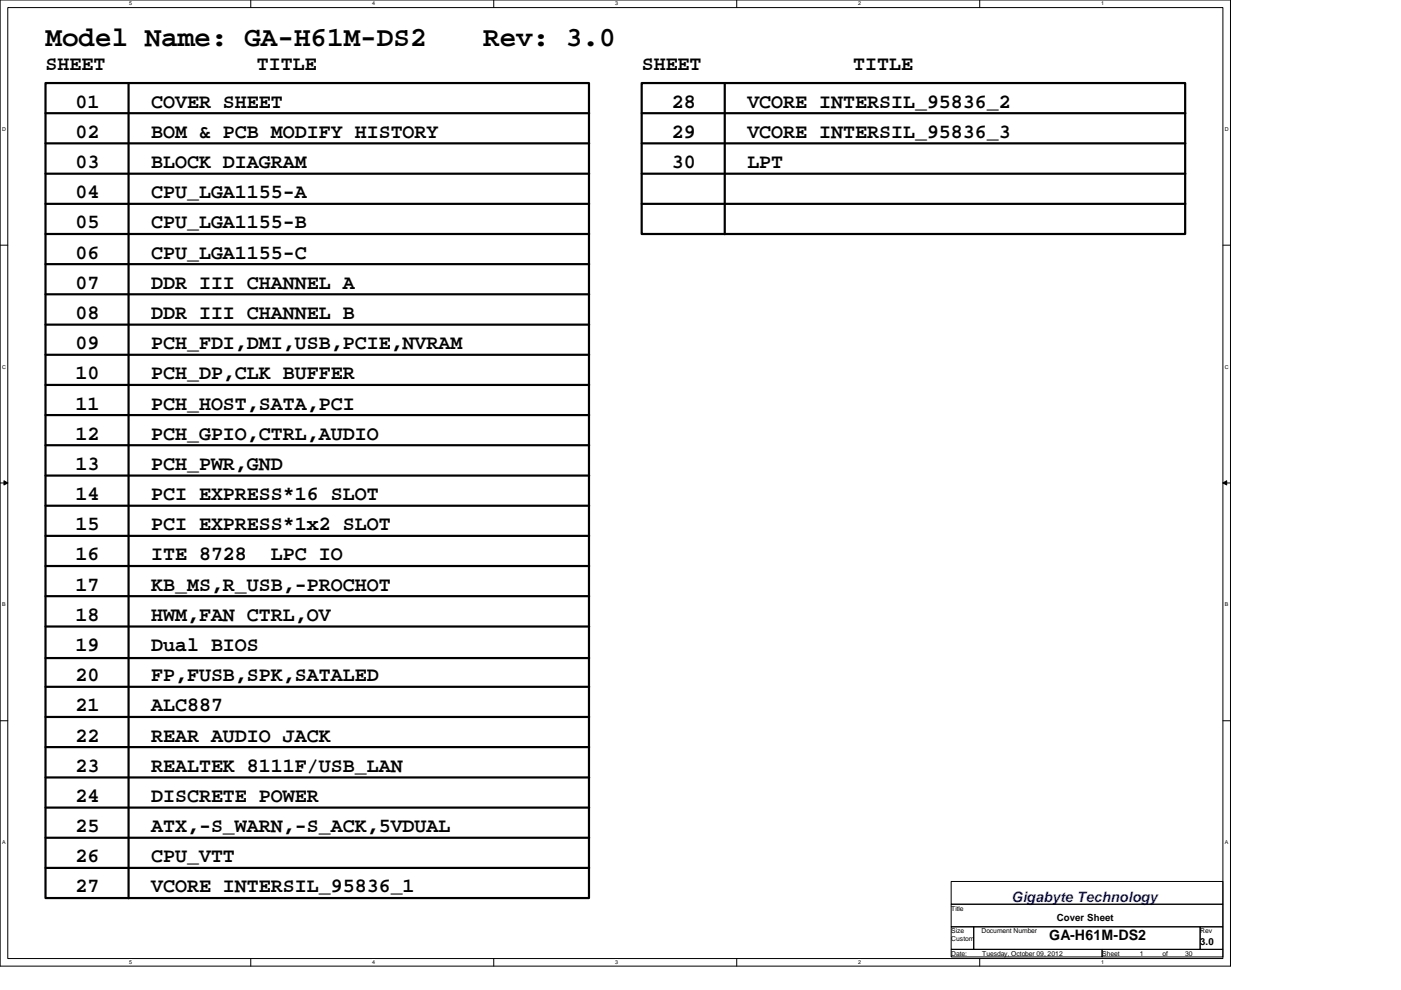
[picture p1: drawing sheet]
<svg xmlns="http://www.w3.org/2000/svg" width="297mm" height="210mm" viewBox="0 0 297 210" stroke-linecap="round" stroke-linejoin="round" font-family="sans-serif">
<defs><g id="words">
<g font-size="5.9">
<text x="9.6" y="9.8">Model Name: GA-H61M-DS2</text>
<text x="102.4" y="9.8">Rev: 3.0</text>
</g>
<g font-size="4.3">
<text x="9.6" y="14.8">SHEET</text>
<text x="54.4" y="14.8">TITLE</text>
<text x="136.1" y="14.8">SHEET</text>
<text x="180.9" y="14.8">TITLE</text>
<text x="16" y="22.8">01</text>
<text x="32" y="22.8">COVER SHEET</text>
<text x="142.4" y="22.8">28</text>
<text x="158.5" y="22.8">VCORE INTERSIL_95836_2</text>
<text x="16" y="29.2">02</text>
<text x="32" y="29.2">BOM &amp; PCB MODIFY HISTORY</text>
<text x="142.4" y="29.2">29</text>
<text x="158.5" y="29.2">VCORE INTERSIL_95836_3</text>
<text x="16" y="35.6">03</text>
<text x="32" y="35.6">BLOCK DIAGRAM</text>
<text x="142.4" y="35.6">30</text>
<text x="158.5" y="35.6">LPT</text>
<text x="16" y="42">04</text>
<text x="32" y="42">CPU_LGA1155-A</text>
<text x="16" y="48.4">05</text>
<text x="32" y="48.4">CPU_LGA1155-B</text>
<text x="16" y="54.8">06</text>
<text x="32" y="54.8">CPU_LGA1155-C</text>
<text x="16" y="61.2">07</text>
<text x="32" y="61.2">DDR III CHANNEL A</text>
<text x="16" y="67.6">08</text>
<text x="32" y="67.6">DDR III CHANNEL B</text>
<text x="16" y="74">09</text>
<text x="32" y="74">PCH_FDI,DMI,USB,PCIE,NVRAM</text>
<text x="16" y="80.4">10</text>
<text x="32" y="80.4">PCH_DP,CLK BUFFER</text>
<text x="16" y="86.8">11</text>
<text x="32" y="86.8">PCH_HOST,SATA,PCI</text>
<text x="16" y="93.2">12</text>
<text x="32" y="93.2">PCH_GPIO,CTRL,AUDIO</text>
<text x="16" y="99.6">13</text>
<text x="32" y="99.6">PCH_PWR,GND</text>
<text x="16" y="106">14</text>
<text x="32" y="106">PCI EXPRESS*16 SLOT</text>
<text x="16" y="112.4">15</text>
<text x="32" y="112.4">PCI EXPRESS*1x2 SLOT</text>
<text x="16" y="118.8">16</text>
<text x="32" y="118.8">ITE 8728</text>
<text x="57.4" y="118.8">LPC IO</text>
<text x="16" y="125.2">17</text>
<text x="32" y="125.2">KB_MS,R_USB,-PROCHOT</text>
<text x="16" y="131.6">18</text>
<text x="32" y="131.6">HWM,FAN CTRL,OV</text>
<text x="16" y="138">19</text>
<text x="32" y="138">Dual BIOS</text>
<text x="16" y="144.4">20</text>
<text x="32" y="144.4">FP,FUSB,SPK,SATALED</text>
<text x="16" y="150.8">21</text>
<text x="32" y="150.8">ALC887</text>
<text x="16" y="157.2">22</text>
<text x="32" y="157.2">REAR AUDIO JACK</text>
<text x="16" y="163.6">23</text>
<text x="32" y="163.6">REALTEK 8111F/USB_LAN</text>
<text x="16" y="170">24</text>
<text x="32" y="170">DISCRETE POWER</text>
<text x="16" y="176.4">25</text>
<text x="32" y="176.4">ATX,-S_WARN,-S_ACK,5VDUAL</text>
<text x="16" y="182.8">26</text>
<text x="32" y="182.8">CPU_VTT</text>
<text x="16" y="189.2">27</text>
<text x="32" y="189.2">VCORE INTERSIL_95836_1</text>
</g>
<text font-size="3" fill="#00f" x="214.5" y="191.3">Gigabyte Technology</text>
<text font-size="3" x="222.5" y="199.3">GA-H61M-DS2</text>
<g font-size="2.1">
<text x="224.1" y="195.2">Cover Sheet</text>
<text x="254.5" y="200.3">3.0</text>
</g>
<g font-size="1.4">
<text x="201.7" y="193.1">Title</text>
<text x="201.7" y="197.9">Size</text>
<text x="208.1" y="197.9">Document Number</text>
<text x="254.5" y="197.9">Rev</text>
<text x="201.7" y="199.5">Custom</text>
<text x="201.7" y="202.6">Date:</text>
<text x="208.2" y="202.6">Tuesday, October 09, 2012</text>
<text x="233.7" y="202.6">Sheet</text>
<text x="241.7" y="202.6">1</text>
<text x="246.5" y="202.6">of</text>
<text x="251.3" y="202.6">30</text>
</g>
<g font-size="1.1">
<text x="27.4" y="1.1">5</text>
<text x="78.9" y="1.1">4</text>
<text x="130.4" y="1.1">3</text>
<text x="181.9" y="1.1">2</text>
<text x="233.5" y="1.1">1</text>
<text x=".5" y="27.8">D</text>
<text x="259.7" y="27.8">D</text>
<text x=".5" y="78.1">C</text>
<text x="259.7" y="78.1">C</text>
<text x=".5" y="128.6">B</text>
<text x="259.7" y="128.6">B</text>
<text x=".5" y="179">A</text>
<text x="259.7" y="179">A</text>
<text x="27.4" y="204.4">5</text>
<text x="78.9" y="204.4">4</text>
<text x="130.4" y="204.4">3</text>
<text x="181.9" y="204.4">2</text>
<text x="233.5" y="204.4">1</text>
</g>
</g></defs>
<path d="M0 0h260.9v204.8h-260.9zM1.6 1.6h257.7v201.6h-257.7z" fill="none" stroke="#000" stroke-width=".21"/>
<g fill="#fff">
<path d="M27.4 .2h.6v1.2h-.6z"/>
<path d="M27.4 203.4h.6v1.2h-.6z"/>
</g>
<path d="M53.2 0v1.6M53.2 203.2v1.6" fill="none" stroke="#000" stroke-width=".21"/>
<g fill="#fff">
<path d="M78.9 .2h.6v1.2h-.6z"/>
<path d="M78.9 203.4h.6v1.2h-.6z"/>
</g>
<path d="M104.7 0v1.6M104.7 203.2v1.6" fill="none" stroke="#000" stroke-width=".21"/>
<g fill="#fff">
<path d="M130.4 .2h.6v1.2h-.6z"/>
<path d="M130.4 203.4h.6v1.2h-.6z"/>
</g>
<path d="M156.2 0v1.6M156.2 203.2v1.6" fill="none" stroke="#000" stroke-width=".21"/>
<g fill="#fff">
<path d="M181.9 .2h.6v1.2h-.6z"/>
<path d="M181.9 203.4h.6v1.2h-.6z"/>
</g>
<path d="M207.7 0v1.6M207.7 203.2v1.6" fill="none" stroke="#000" stroke-width=".21"/>
<g fill="#fff">
<path d="M233.5 .2h.5v1.2h-.5z"/>
<path d="M233.5 203.4h.5v1.2h-.5z"/>
<path d="M.5 26.8h.7v1.2h-.7z"/>
<path d="M259.7 26.8h.8v1.2h-.8z"/>
<path d="M.5 77.2h.7v1.2h-.7z"/>
<path d="M259.7 77.2h.8v1.2h-.8z"/>
</g>
<path d="M0 52h1.6M259.3 52h1.6" fill="none" stroke="#000" stroke-width=".21"/>
<g fill="#fff">
<path d="M.5 127.6h.7v1.2h-.7z"/>
<path d="M259.7 127.6h.7v1.2h-.7z"/>
</g>
<path d="M0 102.4h1.6M.8 101.9l.8 .5-.8 .4zM259.3 102.4l.8-.5v.9zM259.3 102.4h1.6" fill="none" stroke="#000" stroke-width=".21"/>
<path d="M.8 101.9l.8 .5-.8 .4zM259.3 102.4l.8-.5v.9z" fill="#000"/>
<g fill="#fff">
<path d="M.5 178h.7v1.2h-.7z"/>
<path d="M259.7 178h.7v1.2h-.7z"/>
</g>
<path d="M0 152.8h1.6M259.3 152.8h1.6M201.7 186.9h57.6v4.8h-57.6zM201.7 191.7h57.6v4.8h-57.6zM201.7 196.5h4.7v4.8h-4.7zM206.4 196.5h48.1v4.8h-48.1zM254.5 196.5h4.8v4.8h-4.8zM201.7 201.3h32v1.6h-32zM233.7 201.3h25.6v1.6h-25.6z" fill="none" stroke="#000" stroke-width=".21"/>
<g fill="none" stroke="#000" stroke-width=".47">
<path d="M9.6 17.6h115.3v172.8h-115.3zM27.3 17.6v172.8M136.1 17.6h115.2v32h-115.2zM153.7 17.6v32.1M9.6 30.4h115.3M9.6 36.8h115.3M9.6 24h115.3M136.1 30.4h115.2M136.1 36.8h115.2M136.1 24h115.2M9.6 56h115.3M9.6 43.2h115.3"/>
<path d="M9.6 49.6h115.3M136.1 43.2h115.2M9.6 62.4h115.3M9.6 75.2h115.3M9.6 68.8h115.3M9.6 81.6h115.3M9.6 94.4h115.3M9.6 88h115.3M9.6 107.2h115.3M9.6 100.8h115.3M9.6 113.6h115.3M9.6 120h115.3"/>
<path d="M9.6 126.4h115.3M9.6 132.8h115.3M9.6 139.5h115.3M9.6 145.6h115.3M9.6 152h115.3M9.6 158.4h115.3M9.6 164.8h115.3M9.6 171.2h115.3M9.6 177.6h115.3M9.6 184h115.3"/>
</g>
<use href="#words"/>
</svg>
